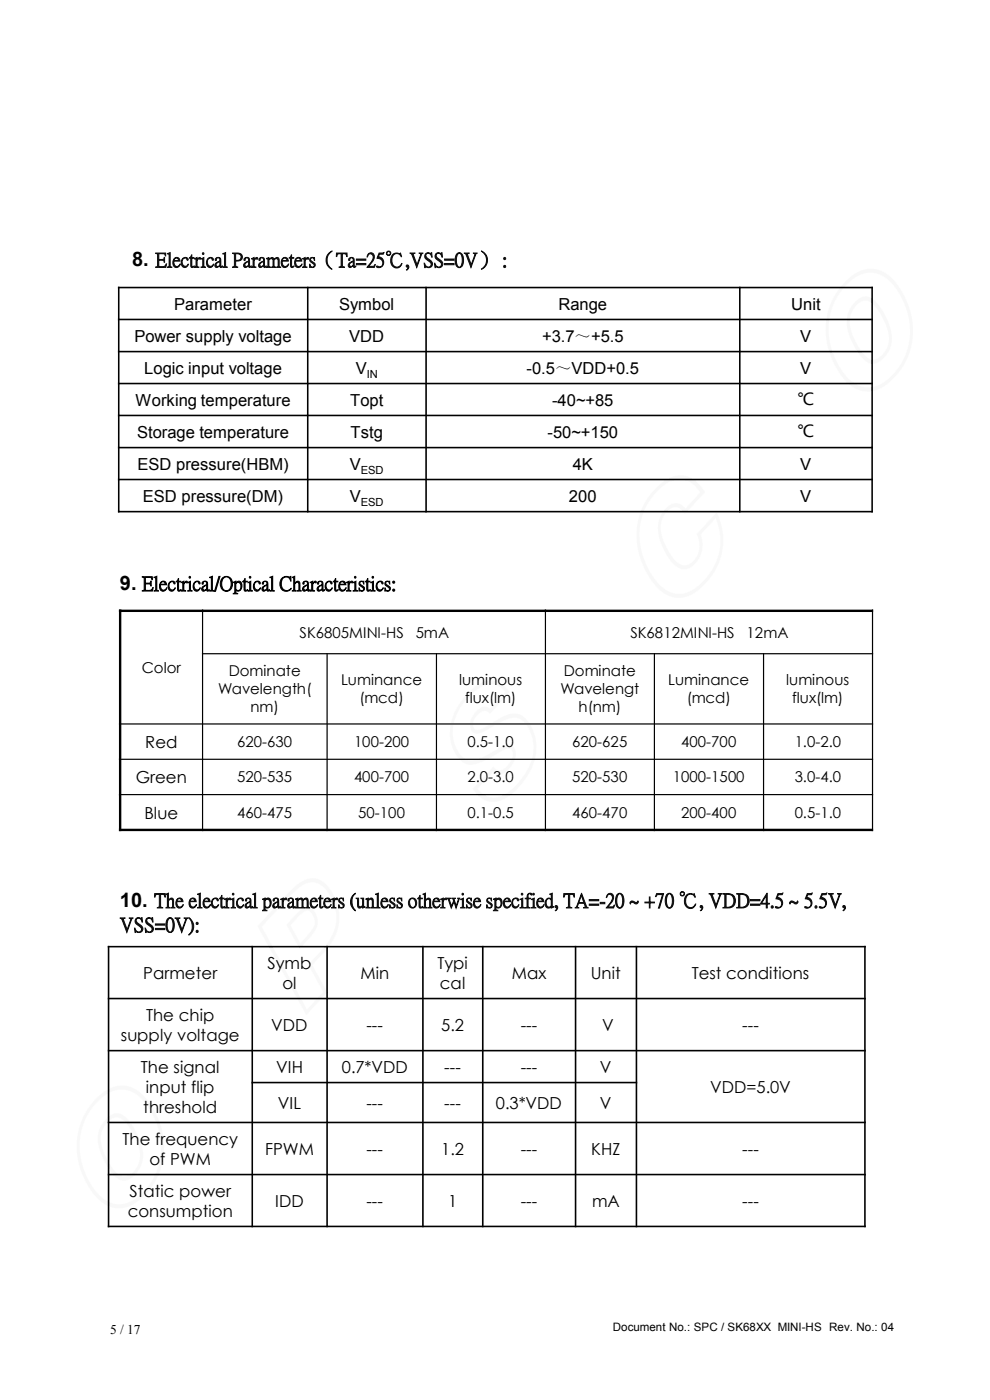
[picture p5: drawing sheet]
<svg xmlns="http://www.w3.org/2000/svg" width="210mm" height="297mm" viewBox="0 0 210 297" stroke-linecap="round" stroke-linejoin="round" font-family="sans-serif">
<defs><g id="words">
<g font-size="4.2">
<text x="28" y="56.5">8. Electrical Parameters（Ta=25℃,VSS=0V） :</text>
<text x="25.4" y="125.1">9. Electrical/Optical Characteristics:</text>
<text x="25.4" y="192.4">10. The electrical parameters (unless otherwise specified, TA=-20 ~ +70 ℃, VDD=4.5 ~ 5.5V,</text>
</g>
<text font-size="4.2" fill="#0d0d0d" x="25.4" y="197.5">VSS=0V):</text>
<g font-size="3.5">
<text x="37" y="65.7">Parameter</text>
<text x="72" y="65.7">Symbol</text>
<text x="118.4" y="65.7">Range</text>
<text x="167.9" y="65.7">Unit</text>
<text x="28.5" y="72.5">Power supply voltage</text>
<text x="74.1" y="72.5">VDD</text>
<text x="115" y="72.5">+3.7～+5.5</text>
<text x="169.8" y="72.5">V</text>
<text x="30.6" y="79.2">Logic input voltage</text>
<text x="75.5" y="79.2">V</text>
<text x="111.7" y="79.3">-0.5～VDD+0.5</text>
<text x="169.8" y="79.2">V</text>
<text x="28.7" y="86.1">Working temperature</text>
<text x="74.3" y="86.1">Topt</text>
<text x="117.1" y="86.1">-40~+85</text>
<text x="169.2" y="86">℃</text>
<text x="29.1" y="92.8">Storage temperature</text>
<text x="74.3" y="92.8">Tstg</text>
<text x="116.1" y="92.8">-50~+150</text>
<text x="169.2" y="92.8">℃</text>
<text x="29.2" y="99.6">ESD pressure(HBM)</text>
<text x="74.2" y="99.6">V</text>
<text x="121.5" y="99.6">4K</text>
<text x="169.8" y="99.6">V</text>
<text x="30.3" y="106.4">ESD pressure(DM)</text>
<text x="74.2" y="106.4">V</text>
<text x="120.7" y="106.4">200</text>
<text x="169.8" y="106.4">V</text>
<text x="30.8" y="158.7">Red</text>
<text x="28.8" y="166.2">Green</text>
<text x="30.6" y="173.7">Blue</text>
<text x="30.4" y="207.7">Parmeter</text>
<text x="56.8" y="205.6">Symb</text>
<text x="59.9" y="209.8">ol</text>
<text x="76.5" y="207.7">Min</text>
<text x="92.8" y="205.6">Typi</text>
<text x="93.3" y="209.8">cal</text>
<text x="108.5" y="207.7">Max</text>
<text x="125.3" y="207.7">Unit</text>
<text x="146.7" y="207.7">Test conditions</text>
<text x="25.7" y="220.8">supply voltage</text>
<text x="31" y="216.6">The chip</text>
<text x="57.5" y="218.7">VDD</text>
<text x="77.7" y="218.7">---</text>
<text x="93.6" y="218.7">5.2</text>
<text x="110.4" y="218.7">---</text>
<text x="127.8" y="218.7">V</text>
<text x="157.4" y="218.7">---</text>
<text x="29.9" y="227.6">The signal</text>
<text x="58.5" y="227.6">VIH</text>
<text x="72.5" y="227.6">0.7*VDD</text>
<text x="94.2" y="227.6">---</text>
<text x="110.4" y="227.6">---</text>
<text x="127.3" y="227.6">V</text>
<text x="30.9" y="231.8">input flip</text>
<text x="150.6" y="231.8">VDD=5.0V</text>
<text x="30.4" y="236.1">threshold</text>
<text x="58.9" y="235.2">VIL</text>
<text x="77.7" y="235.2">---</text>
<text x="94.2" y="235.2">---</text>
<text x="105.2" y="235.2">0.3*VDD</text>
<text x="127.3" y="235.2">V</text>
<text x="26" y="242.9">The frequency</text>
<text x="56.2" y="245">FPWM</text>
<text x="77.7" y="245">---</text>
<text x="93.6" y="245">1.2</text>
<text x="110.4" y="245">---</text>
<text x="125.4" y="245">KHZ</text>
<text x="157.4" y="245">---</text>
<text x="31.7" y="247.1">of PWM</text>
<text x="27.5" y="253.9">Static power</text>
<text x="58.4" y="256">IDD</text>
<text x="77.7" y="256">---</text>
<text x="95" y="256">1</text>
<text x="110.4" y="256">---</text>
<text x="125.6" y="256">mA</text>
<text x="157.4" y="256">---</text>
<text x="27.1" y="258.1">consumption</text>
</g>
<g font-size="3.2">
<text x="63.5" y="135.3">SK6805MINI-HS</text>
<text x="88.2" y="135.3">5mA</text>
<text x="133.7" y="135.3">SK6812MINI-HS</text>
<text x="158.4" y="135.3">12mA</text>
<text x="30.1" y="142.7">Color</text>
<text x="48.5" y="143.5">Dominate</text>
<text x="119.6" y="143.5">Dominate</text>
<text x="46.3" y="147.3">Wavelength(</text>
<text x="72.3" y="145.4">Luminance</text>
<text x="76.2" y="149.2">(mcd)</text>
<text x="97.4" y="145.4">luminous</text>
<text x="98.6" y="149.2">flux(lm)</text>
<text x="118.9" y="147.3">Wavelengt</text>
<text x="141.7" y="145.4">Luminance</text>
<text x="145.7" y="149.2">(mcd)</text>
<text x="166.8" y="145.4">luminous</text>
<text x="168" y="149.2">flux(lm)</text>
<text x="53.1" y="151.1">nm)</text>
<text x="122.7" y="151.1">h(nm)</text>
<text x="50.3" y="158.5">620-630</text>
<text x="75.1" y="158.5">100-200</text>
<text x="99.1" y="158.5">0.5-1.0</text>
<text x="121.4" y="158.5">620-625</text>
<text x="144.5" y="158.5">400-700</text>
<text x="168.6" y="158.5">1.0-2.0</text>
<text x="50.3" y="166">520-535</text>
<text x="75.1" y="166">400-700</text>
<text x="99.1" y="166">2.0-3.0</text>
<text x="121.4" y="166">520-530</text>
<text x="142.7" y="166">1000-1500</text>
<text x="168.6" y="166">3.0-4.0</text>
<text x="50.3" y="173.5">460-475</text>
<text x="76" y="173.5">50-100</text>
<text x="99.1" y="173.5">0.1-0.5</text>
<text x="121.4" y="173.5">460-470</text>
<text x="144.5" y="173.5">200-400</text>
<text x="168.6" y="173.5">0.5-1.0</text>
</g>
<text font-size="2.8" x="23.4" y="283.1">5 / 17</text>
<text font-size="2.5" x="130" y="282.3">Document No.: SPC / SK68XX MINI-HS Rev. No.: 04</text>
<g font-size="2.4">
<text x="77.8" y="80.1">IN</text>
<text x="76.5" y="100.5">ESD</text>
<text x="76.5" y="107.3">ESD</text>
</g>
</g></defs>
<path d="M22.4 237.5a2.68 2.68 0 0 1 4.5-.3 12.9 12.9 0 0 1 3.4 8.5 5.8 5.8 0 0 1-3.7 4.7 3.6 3.6 0 0 1-3.3-2.1 11 11 0 0 1-2.4-8l.4-1.2zM20.4 234a14.3 14.3 0 0 0 2 20.6 5.6 5.6 0 0 0 6.9-.7 14 14 0 0 0 2.3-18.8 7.4 7.4 0 0 0-5.6-4 7.5 7.5 0 0 0-5.6 2.9zM23.2 237.7a5.3 5.3 0 0 0-1.3 6.4 10 10 0 0 0 3.8 5.4 3 3 0 0 0 3.5-2.1 6.7 6.7 0 0 0-.6-6.2 8.3 8.3 0 0 0-3.2-4 2.05 2.05 0 0 0-2.2 .5zM20.8 232.6a6.4 6.4 0 0 1 8.1-1.4 15.1 15.1 0 0 1 .6 23.4 6.2 6.2 0 0 1-9.3-.9 15.4 15.4 0 0 1-1.3-18.8zM61.4 189.2a7.2 7.2 0 0 1 5.2-2.9 6 6 0 0 1 4.4 4.1 9.9 9.9 0 0 1-2.1 11.4l-2.7 2.9 3.2 5.8-4.4 4.8-10.3-18.8zM61.7 189.8l-6.2 6.8 9.6 17.6 3.5-3.8-3.2-5.8 3-3.1a9.1 9.1 0 0 0 2.1-10.7 5.4 5.4 0 0 0-4.2-3.6 6.8 6.8 0 0 0-4.6 2.6zM63.1 193.7l1-.9a1.5 1.5 0 0 1 2.4 .3 3.7 3.7 0 0 1-.2 5l-2.8 3.2-2.7-5.1zM63 194.7l-1.4 1.6 2.1 3.9 1.4-1.6a3.9 3.9 0 0 0 1.6-3.6l-.3-.8a1.28 1.28 0 0 0-1-1 1.28 1.28 0 0 0-1.4 .5zM99.6 146.7a6.1 6.1 0 0 1 5.7-2.2 5.1 5.1 0 0 1 2.8 2.4l-4.2 4.5a1.45 1.45 0 0 0-2.4 0 2.35 2.35 0 0 0-.7 3.4 3.2 3.2 0 0 0 2.7-.9l.5-.3a12.4 12.4 0 0 1 4.9-2.2 4.1 4.1 0 0 1 3.7 2.5 10.8 10.8 0 0 1-2 12.5 8.8 8.8 0 0 1-5.9 3.7 5 5 0 0 1-4.4-2.8l4.3-4.6a1.65 1.65 0 0 0 2.7 .1 3.3 3.3 0 0 0 1.3-3.6 1.07 1.07 0 0 0-1.4-.3l-1.9 1.1a11.9 11.9 0 0 1-5.9 2.2 5.8 5.8 0 0 1-3.7-4.7 11.7 11.7 0 0 1 3.9-10.8zM99.8 147.5a10.3 10.3 0 0 0-3.4 10.4 4.6 4.6 0 0 0 3.2 3.4 12.3 12.3 0 0 0 5.9-2.4 3.9 3.9 0 0 1 3-.8 2.75 2.75 0 0 1 .3 3.9 3.8 3.8 0 0 1-3.4 2.3l-.8-.6-3.3 3.6a4.4 4.4 0 0 0 6.6 .7 13.1 13.1 0 0 0 5.3-9.2 7.6 7.6 0 0 0-2.9-6.3 4.1 4.1 0 0 0-3.9 .6l-2.8 1.5a4 4 0 0 1-3 .9 2.73 2.73 0 0 1 0-4 2.8 2.8 0 0 1 2.7-1.5l.6 .4 3.4-3.6a3.9 3.9 0 0 0-5.8-.7zM139.8 103.8a13.8 13.8 0 0 0-2.1 17.2 8.9 8.9 0 0 0 5.5 4.9 6.3 6.3 0 0 0 5.5-2.1 12 12 0 0 0 3.1-13.9l-3.2 3.5a5.7 5.7 0 0 1-2.7 7.2 3.6 3.6 0 0 1-3.9-2 10.4 10.4 0 0 1-2.1-8.5 5.2 5.2 0 0 1 3-3.3 2.5 2.5 0 0 1 2.5 1.1l3.1-3.4a4.9 4.9 0 0 0-8-1.3zM139.5 103.3a6.4 6.4 0 0 1 6.4-2.2 7.5 7.5 0 0 1 3.6 3.3l-4.2 4.6a2.16 2.16 0 0 0-1.8-1.4 2.16 2.16 0 0 0-2.1 1 5.4 5.4 0 0 0-.7 6 9.4 9.4 0 0 0 3.7 5.2 2.8 2.8 0 0 0 3.4-1.7 5.2 5.2 0 0 0 0-4.8l4.2-4.6a13.2 13.2 0 0 1-6 17.7 6 6 0 0 1-7-2.3 15.5 15.5 0 0 1-1.5-18.6zM181.2 64.2a2.73 2.73 0 0 1 4.5-.2 12.9 12.9 0 0 1 3.5 8.4 5.7 5.7 0 0 1-3.8 4.7 3.1 3.1 0 0 1-2.8-1.5 12.1 12.1 0 0 1-2.9-8l.4-1.7zM180 60a14.3 14.3 0 0 0 1.2 21.4 5.9 5.9 0 0 0 7.6-1.3 14 14 0 0 0 1.7-18.2 7 7 0 0 0-6.4-4 7.1 7.1 0 0 0-4.1 2.1zM181.6 64.9a5.3 5.3 0 0 0-.9 5.9 10.1 10.1 0 0 0 3.8 5.4 2.43 2.43 0 0 0 2.7-1 5.3 5.3 0 0 0 .9-5.9 10 10 0 0 0-3.8-5.4 2.34 2.34 0 0 0-2.7 1zM179.7 59.4a6.3 6.3 0 0 1 8.1-1.5 15 15 0 0 1 5.5 9 14 14 0 0 1-7.2 15.8 6.1 6.1 0 0 1-7.1-2.3 15.5 15.5 0 0 1-1.2-18.8z" fill="#f8f8f8"/>
<g fill="none" stroke="#000" stroke-width=".34">
<path d="M25 67.8h160.2M25 74.6h160.2M25 61h160.2M25.2 60.8v47.9M65.3 60.8v47.9M90.4 60.8v47.9M156.9 60.8v47.9M185 60.8v47.9M25 81.4h160.2M25 88.1h160.2M25 95h160.2M25 101.7h160.2"/>
<path d="M25 108.5h160.2M22.9 211.8h160.7M22.9 200.8h160.7M23 200.7v59.6M53.5 200.7v59.6M69.4 200.7v59.6M89.7 200.7v59.6M102.4 200.7v59.6M122.1 200.7v59.6M135 200.7v59.6M183.5 200.7v59.6M22.9 222.9h160.7"/>
<path d="M22.9 238.1h160.7M53.3 229.7h81.9M22.9 249.2h160.7M22.9 260.2h160.7"/>
</g>
<path d="M42.8 138.7h142.4M43 129.3v47M69.4 138.6v37.7M92.6 138.6v37.7M115.7 129.3v47M138.8 138.6v37.7M162 138.6v37.7M185.1 129.3v47M25.2 153.6h160M25.2 161.1h160M25.2 168.6h160" fill="none" stroke="#000" stroke-width=".25"/>
<path d="M25.2 129.6h160M25.5 129.3v47M25.2 176.1h160" fill="none" stroke="#000" stroke-width=".51"/>
<use href="#words"/>
</svg>
